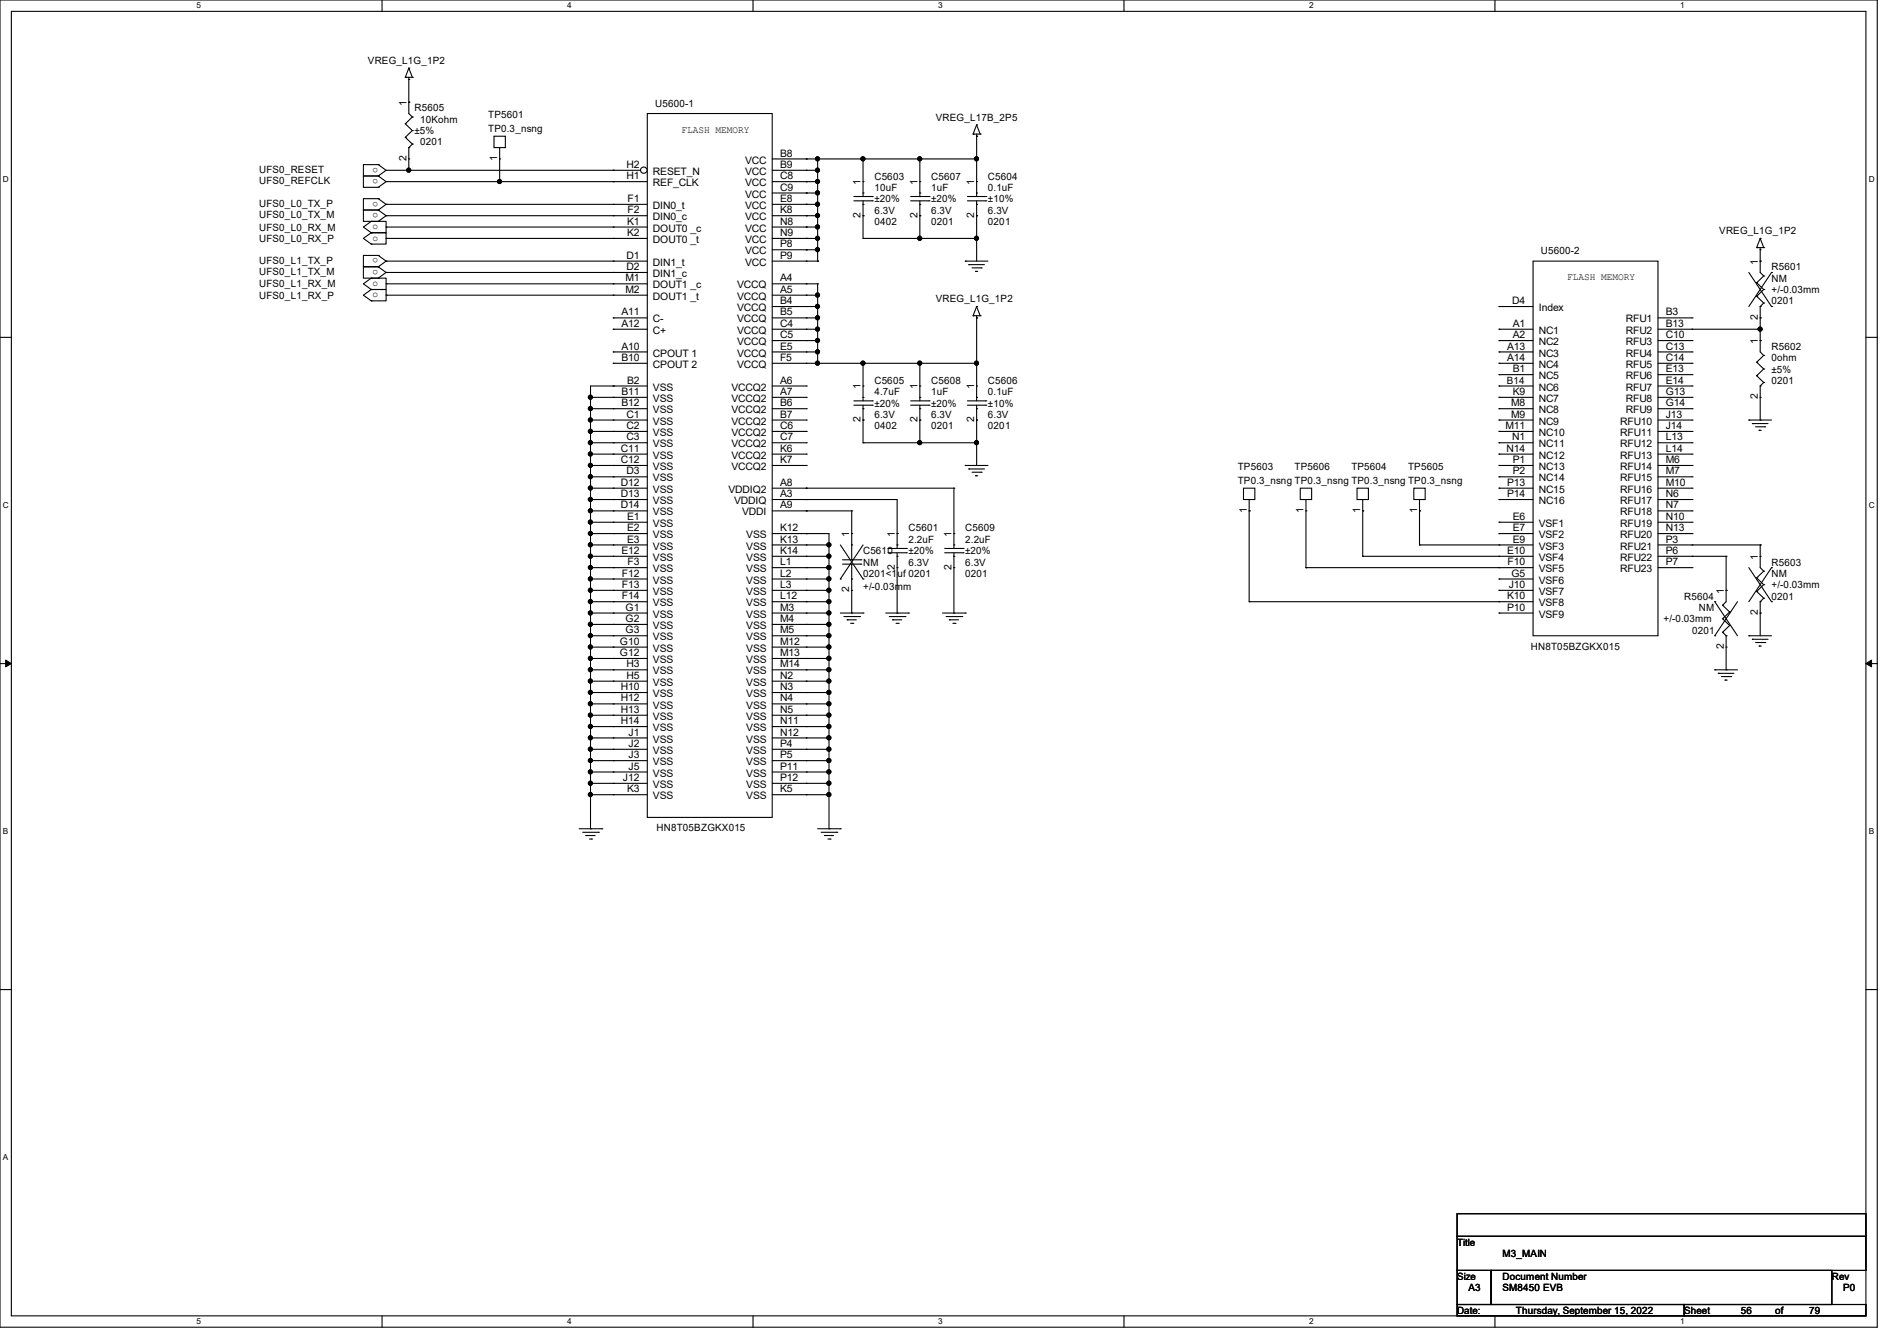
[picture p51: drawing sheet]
<svg xmlns="http://www.w3.org/2000/svg" width="297mm" height="210mm" viewBox="0 0 297 210" stroke-linecap="round" stroke-linejoin="round" font-family="sans-serif">
<defs><g id="words">
<g font-size="1.6">
<text x="57.6" y="10">VREG_L1G_1P2</text>
<text x="63.6" y="16.5" transform="rotate(-90 63.6 16.5)">1</text>
<text x="64.9" y="17.4">R5605</text>
<text x="102.6" y="16.7">U5600-1</text>
<text x="64.9" y="21">±5%</text>
<text x="65.8" y="19.2">10Kohm</text>
<text x="65.8" y="22.8">0201</text>
<text x="76.5" y="18.5">TP5601</text>
<text x="76.5" y="20.7">TP0.3_nsng</text>
<text x="106.7" y="20.8">FLASH MEMORY</text>
<text x="146.5" y="18.9">VREG_L17B_2P5</text>
<text x="40.6" y="27.1">UFS0_RESET</text>
<text x="40.6" y="28.8">UFS0_REFCLK</text>
<text x="59.2" y="26.3" transform="rotate(-180 59.2 26.3)">o</text>
<text x="59.2" y="28" transform="rotate(-180 59.2 28)">o</text>
<text x="63.6" y="25.2" transform="rotate(-90 63.6 25.2)">2</text>
<text x="77.9" y="25.2" transform="rotate(-90 77.9 25.2)">1</text>
<text x="98.1" y="26.3">H2</text>
<text x="98.1" y="28.1">H1</text>
<text x="102.2" y="27.4">RESET_N</text>
<text x="102.2" y="29.2">REF_CLK</text>
<text x="116.7" y="25.6">VCC</text>
<text x="116.7" y="27.4">VCC</text>
<text x="116.7" y="29.2">VCC</text>
<text x="122.1" y="24.5">B8</text>
<text x="122.1" y="26.3">B9</text>
<text x="122.1" y="28.1">C8</text>
<text x="122.1" y="29.8">C9</text>
<text x="134.7" y="29" transform="rotate(-90 134.7 29)">1</text>
<text x="136.9" y="28.1">C5603</text>
<text x="136.9" y="29.9">10uF</text>
<text x="143.6" y="29" transform="rotate(-90 143.6 29)">1</text>
<text x="145.8" y="28.1">C5607</text>
<text x="145.8" y="29.9">1uF</text>
<text x="152.5" y="29" transform="rotate(-90 152.5 29)">1</text>
<text x="154.7" y="28.1">C5604</text>
<text x="154.7" y="29.9">0.1uF</text>
<text x="40.6" y="34.2">UFS0_L0_TX_M</text>
<text x="40.6" y="32.4">UFS0_L0_TX_P</text>
<text x="58.3" y="35.9">o</text>
<text x="59.2" y="33.4" transform="rotate(-180 59.2 33.4)">o</text>
<text x="59.2" y="31.6" transform="rotate(-180 59.2 31.6)">o</text>
<text x="98.2" y="35.2">K1</text>
<text x="98.3" y="31.6">F1</text>
<text x="98.3" y="33.4">F2</text>
<text x="102.2" y="32.7">DIN0_t</text>
<text x="102.2" y="34.5">DIN0_c</text>
<text x="116.7" y="30.9">VCC</text>
<text x="116.7" y="32.7">VCC</text>
<text x="116.7" y="34.5">VCC</text>
<text x="122.1" y="31.6">E8</text>
<text x="122.1" y="33.4">K8</text>
<text x="122.1" y="35.2">N8</text>
<text x="134.7" y="34.1" transform="rotate(-90 134.7 34.1)">2</text>
<text x="136.9" y="35.2">0402</text>
<text x="136.9" y="33.4">6.3V</text>
<text x="136.9" y="31.7">±20%</text>
<text x="143.6" y="34.1" transform="rotate(-90 143.6 34.1)">2</text>
<text x="145.8" y="35.2">0201</text>
<text x="145.8" y="33.4">6.3V</text>
<text x="145.8" y="31.7">±20%</text>
<text x="152.5" y="34.1" transform="rotate(-90 152.5 34.1)">2</text>
<text x="154.7" y="35.2">0201</text>
<text x="154.7" y="33.4">6.3V</text>
<text x="154.7" y="31.7">±10%</text>
<text x="40.6" y="41.3">UFS0_L1_TX_P</text>
<text x="40.6" y="37.9">UFS0_L0_RX_P</text>
<text x="40.6" y="36.1">UFS0_L0_RX_M</text>
<text x="58.3" y="37.7">o</text>
<text x="59.2" y="40.5" transform="rotate(-180 59.2 40.5)">o</text>
<text x="98.1" y="40.5">D1</text>
<text x="98.2" y="37">K2</text>
<text x="102.2" y="36.3">DOUT0 _c</text>
<text x="102.2" y="38.1">DOUT0 _t</text>
<text x="102.2" y="41.6">DIN1_t</text>
<text x="116.7" y="36.3">VCC</text>
<text x="116.7" y="38.1">VCC</text>
<text x="116.7" y="39.8">VCC</text>
<text x="116.7" y="41.6">VCC</text>
<text x="122.1" y="37">N9</text>
<text x="122.1" y="38.7">P8</text>
<text x="122.1" y="40.5">P9</text>
<text x="241.3" y="39.8">U5600-2</text>
<text x="269.2" y="36.7">VREG_L1G_1P2</text>
<text x="275.2" y="41.4" transform="rotate(-90 275.2 41.4)">1</text>
<text x="40.6" y="43.1">UFS0_L1_TX_M</text>
<text x="40.6" y="46.8">UFS0_L1_RX_P</text>
<text x="40.6" y="45">UFS0_L1_RX_M</text>
<text x="58.3" y="46.6">o</text>
<text x="58.3" y="44.8">o</text>
<text x="59.2" y="42.3" transform="rotate(-180 59.2 42.3)">o</text>
<text x="97.9" y="44.1">M1</text>
<text x="97.9" y="45.9">M2</text>
<text x="98.1" y="42.3">D2</text>
<text x="102.2" y="43.4">DIN1_c</text>
<text x="102.2" y="45.2">DOUT1 _c</text>
<text x="102.2" y="47">DOUT1 _t</text>
<text x="115.4" y="45.2">VCCQ</text>
<text x="115.4" y="47">VCCQ</text>
<text x="122.1" y="44.1">A4</text>
<text x="122.1" y="45.9">A5</text>
<text x="122.1" y="47.6">B4</text>
<text x="146.5" y="47.3">VREG_L1G_1P2</text>
<text x="236.8" y="47.6">D4</text>
<text x="245.4" y="43.9">FLASH MEMORY</text>
<text x="277.4" y="42.3">R5601</text>
<text x="277.4" y="44.1">NM</text>
<text x="277.4" y="47.7">0201</text>
<text x="277.4" y="45.9">+/-0.03mm</text>
<text x="97.3" y="49.4">A11</text>
<text x="97.3" y="51.2">A12</text>
<text x="102.2" y="50.5">C-</text>
<text x="102.2" y="52.3">C+</text>
<text x="115.4" y="48.7">VCCQ</text>
<text x="115.4" y="50.5">VCCQ</text>
<text x="115.4" y="52.3">VCCQ</text>
<text x="122.1" y="49.4">B5</text>
<text x="122.1" y="51.2">C4</text>
<text x="122.1" y="53">C5</text>
<text x="236.9" y="51.2">A1</text>
<text x="236.9" y="53">A2</text>
<text x="240.9" y="52.3">NC1</text>
<text x="240.9" y="48.7">Index</text>
<text x="254.6" y="50.5">RFU1</text>
<text x="254.6" y="52.3">RFU2</text>
<text x="260.8" y="49.4">B3</text>
<text x="260.8" y="51.2">B13</text>
<text x="260.8" y="53">C10</text>
<text x="275.2" y="53.9" transform="rotate(-90 275.2 53.9)">1</text>
<text x="275.2" y="50.1" transform="rotate(-90 275.2 50.1)">2</text>
<text x="97.3" y="56.5">B10</text>
<text x="97.3" y="54.7">A10</text>
<text x="102.2" y="57.6">CPOUT 2</text>
<text x="102.2" y="55.8">CPOUT 1</text>
<text x="115.4" y="54.1">VCCQ</text>
<text x="115.4" y="55.8">VCCQ</text>
<text x="115.4" y="57.6">VCCQ</text>
<text x="122.1" y="54.7">E5</text>
<text x="122.1" y="56.5">F5</text>
<text x="236" y="54.7">A13</text>
<text x="236" y="56.5">A14</text>
<text x="236.9" y="58.3">B1</text>
<text x="240.9" y="54.1">NC2</text>
<text x="240.9" y="55.8">NC3</text>
<text x="240.9" y="57.6">NC4</text>
<text x="240.9" y="59.4">NC5</text>
<text x="254.6" y="54.1">RFU3</text>
<text x="254.6" y="55.8">RFU4</text>
<text x="254.6" y="57.6">RFU5</text>
<text x="254.6" y="59.4">RFU6</text>
<text x="260.8" y="54.7">C13</text>
<text x="260.8" y="56.5">C14</text>
<text x="260.8" y="58.3">E13</text>
<text x="277.4" y="54.8">R5602</text>
<text x="277.4" y="56.6">0ohm</text>
<text x="277.4" y="58.3">±5%</text>
<text x="97.3" y="61.9">B11</text>
<text x="97.3" y="63.6">B12</text>
<text x="98.1" y="65.4">C1</text>
<text x="98.2" y="60.1">B2</text>
<text x="102.2" y="61.2">VSS</text>
<text x="102.2" y="63">VSS</text>
<text x="102.2" y="64.7">VSS</text>
<text x="114.5" y="61.2">VCCQ2</text>
<text x="114.5" y="63">VCCQ2</text>
<text x="114.5" y="64.7">VCCQ2</text>
<text x="122.1" y="60.1">A6</text>
<text x="122.1" y="61.9">A7</text>
<text x="122.1" y="63.6">B6</text>
<text x="122.1" y="65.4">B7</text>
<text x="134.7" y="61" transform="rotate(-90 134.7 61)">1</text>
<text x="136.9" y="60.1">C5605</text>
<text x="136.9" y="61.9">4.7uF</text>
<text x="136.9" y="65.5">6.3V</text>
<text x="136.9" y="63.7">±20%</text>
<text x="143.6" y="61" transform="rotate(-90 143.6 61)">1</text>
<text x="145.8" y="60.1">C5608</text>
<text x="145.8" y="61.9">1uF</text>
<text x="145.8" y="65.5">6.3V</text>
<text x="145.8" y="63.7">±20%</text>
<text x="152.5" y="61" transform="rotate(-90 152.5 61)">1</text>
<text x="154.7" y="60.1">C5606</text>
<text x="154.7" y="61.9">0.1uF</text>
<text x="154.7" y="65.5">6.3V</text>
<text x="154.7" y="63.7">±10%</text>
<text x="235.9" y="60.1">B14</text>
<text x="236.6" y="63.6">M8</text>
<text x="236.6" y="65.4">M9</text>
<text x="236.9" y="61.9">K9</text>
<text x="240.9" y="61.2">NC6</text>
<text x="240.9" y="63">NC7</text>
<text x="240.9" y="64.7">NC8</text>
<text x="254.6" y="61.2">RFU7</text>
<text x="254.6" y="63">RFU8</text>
<text x="254.6" y="64.7">RFU9</text>
<text x="260.8" y="60.1">E14</text>
<text x="260.8" y="61.9">G13</text>
<text x="260.8" y="63.6">G14</text>
<text x="260.8" y="65.4">J13</text>
<text x="275.2" y="62.6" transform="rotate(-90 275.2 62.6)">2</text>
<text x="277.4" y="60.1">0201</text>
<text x="97.2" y="70.7">C11</text>
<text x="98.1" y="67.2">C2</text>
<text x="98.1" y="69">C3</text>
<text x="102.2" y="66.5">VSS</text>
<text x="102.2" y="68.3">VSS</text>
<text x="102.2" y="70.1">VSS</text>
<text x="102.2" y="71.8">VSS</text>
<text x="114.5" y="66.5">VCCQ2</text>
<text x="114.5" y="68.3">VCCQ2</text>
<text x="114.5" y="70.1">VCCQ2</text>
<text x="114.5" y="71.8">VCCQ2</text>
<text x="122.1" y="67.2">C6</text>
<text x="122.1" y="69">C7</text>
<text x="122.1" y="70.7">K6</text>
<text x="134.7" y="66.1" transform="rotate(-90 134.7 66.1)">2</text>
<text x="136.9" y="67.2">0402</text>
<text x="143.6" y="66.1" transform="rotate(-90 143.6 66.1)">2</text>
<text x="145.8" y="67.2">0201</text>
<text x="152.5" y="66.1" transform="rotate(-90 152.5 66.1)">2</text>
<text x="154.7" y="67.2">0201</text>
<text x="235.7" y="67.2">M11</text>
<text x="235.9" y="70.7">N14</text>
<text x="236.8" y="69">N1</text>
<text x="240.9" y="66.5">NC9</text>
<text x="240.9" y="68.3">NC10</text>
<text x="240.9" y="70.1">NC11</text>
<text x="240.9" y="71.8">NC12</text>
<text x="253.7" y="66.5">RFU10</text>
<text x="253.7" y="68.3">RFU11</text>
<text x="253.7" y="70.1">RFU12</text>
<text x="253.7" y="71.8">RFU13</text>
<text x="260.8" y="67.2">J14</text>
<text x="260.8" y="69">L13</text>
<text x="260.8" y="70.7">L14</text>
<text x="97.2" y="72.5">C12</text>
<text x="97.2" y="76.1">D12</text>
<text x="97.2" y="77.9">D13</text>
<text x="98.1" y="74.3">D3</text>
<text x="102.2" y="73.6">VSS</text>
<text x="102.2" y="75.4">VSS</text>
<text x="102.2" y="77.2">VSS</text>
<text x="114" y="77.2">VDDIQ2</text>
<text x="114.5" y="73.6">VCCQ2</text>
<text x="122.1" y="77.9">A3</text>
<text x="122.1" y="76.1">A8</text>
<text x="122.1" y="72.5">K7</text>
<text x="193.8" y="73.6">TP5603</text>
<text x="193.8" y="75.8">TP0.3_nsng TP0.3_nsng TP0.3_nsng TP0.3_nsng</text>
<text x="202.7" y="73.6">TP5606</text>
<text x="211.6" y="73.6">TP5604</text>
<text x="220.5" y="73.6">TP5605</text>
<text x="236" y="76.1">P13</text>
<text x="236" y="77.9">P14</text>
<text x="236.9" y="72.5">P1</text>
<text x="236.9" y="74.3">P2</text>
<text x="240.9" y="73.6">NC13</text>
<text x="240.9" y="75.4">NC14</text>
<text x="240.9" y="77.2">NC15</text>
<text x="253.7" y="73.6">RFU14</text>
<text x="253.7" y="75.4">RFU15</text>
<text x="253.7" y="77.2">RFU16</text>
<text x="260.8" y="72.5">M6</text>
<text x="260.8" y="74.3">M7</text>
<text x="260.8" y="76.1">M10</text>
<text x="260.8" y="77.9">N6</text>
<text x="97.2" y="79.6">D14</text>
<text x="98.2" y="81.4">E1</text>
<text x="98.2" y="83.2">E2</text>
<text x="102.2" y="79">VSS</text>
<text x="102.2" y="80.7">VSS</text>
<text x="102.2" y="82.5">VSS</text>
<text x="114.9" y="79">VDDIQ</text>
<text x="116.2" y="80.7">VDDI</text>
<text x="122.1" y="79.6">A9</text>
<text x="122.1" y="83.2">K12</text>
<text x="142.2" y="83.2">C5601</text>
<text x="151.1" y="83.2">C5609</text>
<text x="195.2" y="80.3" transform="rotate(-90 195.2 80.3)">1</text>
<text x="204.1" y="80.3" transform="rotate(-90 204.1 80.3)">1</text>
<text x="213" y="80.3" transform="rotate(-90 213 80.3)">1</text>
<text x="221.9" y="80.3" transform="rotate(-90 221.9 80.3)">1</text>
<text x="236.9" y="81.4">E6</text>
<text x="236.9" y="83.2">E7</text>
<text x="240.9" y="79">NC16</text>
<text x="240.9" y="82.5">VSF1</text>
<text x="253.7" y="79">RFU17</text>
<text x="253.7" y="80.7">RFU18</text>
<text x="253.7" y="82.5">RFU19</text>
<text x="260.8" y="79.6">N7</text>
<text x="260.8" y="81.4">N10</text>
<text x="260.8" y="83.2">N13</text>
<text x="97.3" y="86.7">E12</text>
<text x="98.2" y="85">E3</text>
<text x="98.3" y="88.5">F3</text>
<text x="102.2" y="84.3">VSS</text>
<text x="102.2" y="86.1">VSS</text>
<text x="102.2" y="87.8">VSS</text>
<text x="102.2" y="89.6">VSS</text>
<text x="116.8" y="84.3">VSS</text>
<text x="116.8" y="86.1">VSS</text>
<text x="116.8" y="87.8">VSS</text>
<text x="116.8" y="89.6">VSS</text>
<text x="122.1" y="85">K13</text>
<text x="122.1" y="86.7">K14</text>
<text x="122.1" y="88.5">L1</text>
<text x="133" y="84.1" transform="rotate(-90 133 84.1)">1</text>
<text x="135.1" y="86.8">C5610</text>
<text x="135.1" y="88.6">NM</text>
<text x="140.1" y="89.2" transform="rotate(-90 140.1 89.2)">2</text>
<text x="140.1" y="84.1" transform="rotate(-90 140.1 84.1)">1</text>
<text x="142.2" y="85">2.2uF</text>
<text x="142.2" y="88.6">6.3V</text>
<text x="142.2" y="86.8">±20%</text>
<text x="149" y="89.2" transform="rotate(-90 149 89.2)">2</text>
<text x="149" y="84.1" transform="rotate(-90 149 84.1)">1</text>
<text x="151.1" y="85">2.2uF</text>
<text x="151.1" y="88.6">6.3V</text>
<text x="151.1" y="86.8">±20%</text>
<text x="236" y="86.7">E10</text>
<text x="236.1" y="88.5">F10</text>
<text x="236.9" y="85">E9</text>
<text x="240.9" y="84.3">VSF2</text>
<text x="240.9" y="86.1">VSF3</text>
<text x="240.9" y="87.8">VSF4</text>
<text x="240.9" y="89.6">VSF5</text>
<text x="253.7" y="84.3">RFU20</text>
<text x="253.7" y="86.1">RFU21</text>
<text x="253.7" y="87.8">RFU22</text>
<text x="253.7" y="89.6">RFU23</text>
<text x="260.8" y="85">P3</text>
<text x="260.8" y="86.7">P6</text>
<text x="260.8" y="88.5">P7</text>
<text x="275.2" y="87.7" transform="rotate(-90 275.2 87.7)">1</text>
<text x="277.4" y="88.6">R5603</text>
<text x="97.4" y="90.3">F12</text>
<text x="97.4" y="92.1">F13</text>
<text x="97.4" y="93.9">F14</text>
<text x="98" y="95.6">G1</text>
<text x="102.2" y="91.4">VSS</text>
<text x="102.2" y="93.2">VSS</text>
<text x="102.2" y="95">VSS</text>
<text x="116.8" y="91.4">VSS</text>
<text x="116.8" y="93.2">VSS</text>
<text x="116.8" y="95">VSS</text>
<text x="122.1" y="90.3">L2</text>
<text x="122.1" y="92.1">L3</text>
<text x="122.1" y="93.9">L12</text>
<text x="122.1" y="95.6">M3</text>
<text x="133" y="92.8" transform="rotate(-90 133 92.8)">2</text>
<text x="135.1" y="90.3">0201&lt;1uf 0201</text>
<text x="135.1" y="92.5">+/-0.03mm</text>
<text x="151.1" y="90.3">0201</text>
<text x="236" y="93.9">K10</text>
<text x="236" y="95.6">P10</text>
<text x="236.2" y="92.1">J10</text>
<text x="236.6" y="90.3">G5</text>
<text x="240.9" y="91.4">VSF6</text>
<text x="240.9" y="93.2">VSF7</text>
<text x="240.9" y="95">VSF8</text>
<text x="263.7" y="93.9">R5604</text>
<text x="266" y="95.7">NM</text>
<text x="269.9" y="93" transform="rotate(-90 269.9 93)">1</text>
<text x="277.4" y="90.3">NM</text>
<text x="277.4" y="93.9">0201</text>
<text x="277.4" y="92.1">+/-0.03mm</text>
<text x="97.1" y="101">G10</text>
<text x="98" y="97.4">G2</text>
<text x="98" y="99.2">G3</text>
<text x="102.2" y="96.7">VSS</text>
<text x="102.2" y="98.5">VSS</text>
<text x="102.2" y="100.3">VSS</text>
<text x="116.8" y="96.7">VSS</text>
<text x="116.8" y="98.5">VSS</text>
<text x="116.8" y="100.3">VSS</text>
<text x="122.1" y="97.4">M4</text>
<text x="122.1" y="99.2">M5</text>
<text x="122.1" y="101">M12</text>
<text x="239.7" y="101.7">HN8T05BZGKX015</text>
<text x="240.9" y="96.7">VSF9</text>
<text x="260.5" y="97.5">+/-0.03mm</text>
<text x="264.9" y="99.2">0201</text>
<text x="269.9" y="101.7" transform="rotate(-90 269.9 101.7)">2</text>
<text x="275.2" y="96.3" transform="rotate(-90 275.2 96.3)">2</text>
<text x="97.1" y="102.7">G12</text>
<text x="98.1" y="104.5">H3</text>
<text x="98.1" y="106.3">H5</text>
<text x="102.2" y="102.1">VSS</text>
<text x="102.2" y="103.8">VSS</text>
<text x="102.2" y="105.6">VSS</text>
<text x="102.2" y="107.4">VSS</text>
<text x="116.8" y="102.1">VSS</text>
<text x="116.8" y="103.8">VSS</text>
<text x="116.8" y="105.6">VSS</text>
<text x="116.8" y="107.4">VSS</text>
<text x="122.1" y="102.7">M13</text>
<text x="122.1" y="104.5">M14</text>
<text x="122.1" y="106.3">N2</text>
<text x="97.2" y="108.1">H10</text>
<text x="97.2" y="109.9">H12</text>
<text x="97.2" y="111.6">H13</text>
<text x="97.2" y="113.4">H14</text>
<text x="102.2" y="109.2">VSS</text>
<text x="102.2" y="111">VSS</text>
<text x="102.2" y="112.7">VSS</text>
<text x="116.8" y="109.2">VSS</text>
<text x="116.8" y="111">VSS</text>
<text x="116.8" y="112.7">VSS</text>
<text x="122.1" y="108.1">N3</text>
<text x="122.1" y="109.9">N4</text>
<text x="122.1" y="111.6">N5</text>
<text x="122.1" y="113.4">N11</text>
<text x="98.4" y="115.2">J1</text>
<text x="98.4" y="117">J2</text>
<text x="98.4" y="118.7">J3</text>
<text x="102.2" y="114.5">VSS</text>
<text x="102.2" y="116.3">VSS</text>
<text x="102.2" y="118.1">VSS</text>
<text x="102.2" y="119.8">VSS</text>
<text x="116.8" y="114.5">VSS</text>
<text x="116.8" y="116.3">VSS</text>
<text x="116.8" y="118.1">VSS</text>
<text x="116.8" y="119.8">VSS</text>
<text x="122.1" y="115.2">N12</text>
<text x="122.1" y="117">P4</text>
<text x="122.1" y="118.7">P5</text>
<text x="97.5" y="122.3">J12</text>
<text x="98.2" y="124.1">K3</text>
<text x="98.4" y="120.5">J5</text>
<text x="102.2" y="125.2">VSS</text>
<text x="102.2" y="121.6">VSS</text>
<text x="102.2" y="123.4">VSS</text>
<text x="116.8" y="125.2">VSS</text>
<text x="116.8" y="121.6">VSS</text>
<text x="116.8" y="123.4">VSS</text>
<text x="122.1" y="124.1">K5</text>
<text x="122.1" y="120.5">P11</text>
<text x="122.1" y="122.3">P12</text>
<text x="102.8" y="130.2">HN8T05BZGKX015</text>
<text x="228.1" y="195.1">Title</text>
<text x="235.2" y="196.8">M3_MAIN</text>
<text x="228.1" y="200.4">Size</text>
<text x="229.9" y="202.2">A3</text>
<text x="235.2" y="200.4">Document Number</text>
<text x="235.2" y="202.2">SM8450 EVB</text>
<text x="286.8" y="200.4">Rev</text>
<text x="288.6" y="202.2">P0</text>
<text x="228.1" y="205.7">Date:</text>
<text x="237.4" y="205.7">Thursday, September 15, 2022</text>
<text x="263.7" y="205.7">Sheet</text>
<text x="272.6" y="205.7">56</text>
<text x="277.9" y="205.7">of</text>
<text x="283.2" y="205.7">79</text>
</g>
<g font-size="1.3">
<text x="30.8" y="1.3">5</text>
<text x="88.8" y="1.3">4</text>
<text x="146.9" y="1.3">3</text>
<text x="205" y="1.3">2</text>
<text x="263.1" y="1.3">1</text>
<text x=".5" y="28.4">D</text>
<text x="292.6" y="28.4">D</text>
<text x=".5" y="79.5">C</text>
<text x="292.6" y="79.5">C</text>
<text x=".5" y="130.6">B</text>
<text x="292.6" y="130.6">B</text>
<text x=".5" y="181.7">A</text>
<text x="30.8" y="207.4">5</text>
<text x="88.8" y="207.4">4</text>
<text x="146.9" y="207.4">3</text>
<text x="205" y="207.4">2</text>
<text x="263.1" y="207.4">1</text>
</g>
</g></defs>
<path d="M0 0h293.9v207.9h-293.9zM1.8 1.8h290.3v204.3h-290.3z" fill="none" stroke="#000" stroke-width=".17"/>
<g fill="#fff">
<path d="M30.8 .2h.7v1.4h-.7z"/>
<path d="M30.8 206.2h.7v1.4h-.7z"/>
</g>
<path d="M59.8 0v1.8M59.8 206.1v1.8" fill="none" stroke="#000" stroke-width=".17"/>
<g fill="#fff">
<path d="M88.8 .2h.7v1.4h-.7z"/>
<path d="M88.8 206.2h.7v1.4h-.7z"/>
</g>
<path d="M117.9 0v1.8M117.9 206.1v1.8" fill="none" stroke="#000" stroke-width=".17"/>
<g fill="#fff">
<path d="M146.9 .2h.7v1.4h-.7z"/>
<path d="M146.9 206.2h.7v1.4h-.7z"/>
</g>
<path d="M176 0v1.8M176 206.1v1.8" fill="none" stroke="#000" stroke-width=".17"/>
<g fill="#fff">
<path d="M205 .2h.7v1.4h-.7z"/>
<path d="M205 206.2h.7v1.4h-.7z"/>
</g>
<path d="M234.1 0v1.8M234.1 206.1v1.8" fill="none" stroke="#000" stroke-width=".17"/>
<g fill="#fff">
<path d="M263.1 .2h.6v1.4h-.6z"/>
<path d="M263.1 206.2h.6v1.4h-.6z"/>
<path d="M.5 27.3h.9v1.4h-.9z"/>
<path d="M292.6 27.3h.9v1.4h-.9z"/>
<path d="M.5 78.4h.9v1.4h-.9z"/>
<path d="M292.6 78.4h.9v1.4h-.9z"/>
</g>
<path d="M0 52.8h1.8M292.1 52.8h1.8" fill="none" stroke="#000" stroke-width=".17"/>
<g fill="#fff">
<path d="M.5 129.5h.8v1.4h-.8z"/>
<path d="M292.6 129.5h.8v1.4h-.8z"/>
</g>
<path d="M0 103.9h1.8M292.1 103.9h1.8" fill="none" stroke="#000" stroke-width=".17"/>
<path d="M.9 103.4l.9 .5-.9 .5zM292.1 103.9l.9-.5v1z" fill="#000" stroke="#000" stroke-width=".16"/>
<path d="M.5 180.5h.8v1.4h-.8z" fill="#fff"/>
<g fill="none" stroke="#000" stroke-width=".17">
<path d="M63.5 12.1h.1M63.5 12.1h1.1M64 12.4h.1M64 10.7h.1M64 12.1v.3M64 10.7l-.5 1.4M64 10.7l.6 1.4M64.6 12.1h.1M101.3 17.8h19.6v110.2h-19.6zM152.9 19.6h.1M152.9 19.6l-.5 1.4M152.9 19.6l.6 1.4"/>
<path d="M58.1 36.4h.1M58.1 38.2h.1M58.1 36.4h2.4v1.8h-2.4M58.1 34.7h.1M58.1 34.7h2.4v1.7h-2.4M58.1 36.4l-1.2 .9 1.2 .9M58.1 34.7l-1.2 .9 1.2 .8M59.2 27.6h.1M59.2 25.8h.1M59.2 25.8h-2.3v1.8h2.3M59.2 29.3h.1M59.2 27.6h-2.3v1.7h2.3"/>
<path d="M59.2 34.7h.1M59.2 32.9h.1M59.2 32.9h-2.3v1.8h2.3M59.2 31.1h.1M59.2 31.1h-2.3v1.8h2.3M59.2 25.8l1.3 .9-1.3 .9M59.2 27.6l1.3 .8-1.3 .9M59.2 32.9l1.3 .9-1.3 .9M59.2 31.1l1.3 .9-1.3 .9M152.4 21h.1M152.4 21h1.1M152.9 21.3h.1"/>
<path d="M152.9 21v.3M153.5 21h.1M275 38.8h.1M275 38.8h1.1M275.6 39.1h.1M275.6 37.3h.1M275.6 38.8v.3M275.6 37.3l-.6 1.5M275.6 37.3l.5 1.5M276.1 38.8h.1M58.1 45.3h.1M58.1 47.1h.1"/>
<path d="M58.1 45.3h2.4v1.8h-2.4M58.1 43.6h.1M58.1 43.6h2.4v1.7h-2.4M58.1 45.3l-1.2 .9 1.2 .9M58.1 43.6l-1.2 .8 1.2 .9M59.2 43.6h.1M59.2 41.8h.1M59.2 41.8h-2.3v1.8h2.3M59.2 40h.1M59.2 40h-2.3v1.8h2.3M59.2 41.8l1.3 .9-1.3 .9M59.2 40l1.3 .9-1.3 .9"/>
<path d="M151.1 40.9h.1M151.1 40.9h3.6M151.7 41.4h.1M151.7 41.4h2.4M152.2 42h1.4M152.4 49.4h.1M152.4 49.4h1.1M152.7 42.5h.1M152.7 42.5h.4M152.9 49.8h.1M152.9 48h.1M152.9 49.4v.4"/>
<path d="M152.9 48l-.5 1.4M152.9 48l.6 1.4M153.5 49.4h.1M153.6 42h.1M151.1 72.9h.1M151.1 72.9h3.6M151.7 73.4h.1M151.7 73.4h2.4M152.2 74h1.4M152.7 74.5h.1M152.7 74.5h.4M153.6 74h.1"/>
<path d="M221.4 76.5h1.7v1.7h-1.7zM222.2 78.2v1.8M273.8 65.8h.1M273.8 65.8h3.6M274.4 66.3h.1M274.4 66.3h2.4M274.9 66.8h1.4M275.4 67.4h.1M275.4 67.4h.4M276.3 66.8h.1M131.6 90.7h.1M131.6 96h3.5"/>
<path d="M131.6 85.3l3.5 5.4M131.9 87.7h2.9M131.9 88.3h2.9M132.1 96.6h2.5M132.6 97.1h.1M132.6 97.1h1.5M133.2 97.6h.3M133.3 85.3h.1M133.3 90.7h.1M133.3 83.6h.1M133.3 92.5h.1M133.3 83.6v4.1"/>
<path d="M133.3 88.3v4.2M133.5 97.6h.1M134.6 96.6h.1M134.8 87.7h.1M134.8 88.3h.1M135.1 96h.1M135.1 90.7h.1M135.1 85.3l-3.5 5.4M138.7 96h3.5M139.2 96.6h2.5M139.7 97.1h.1M139.7 97.1h1.5"/>
<path d="M140.3 97.6h.3M140.6 97.6h.1M141.7 96.6h.1M142.2 96h.1M147.6 96h3.5M148.1 96.6h2.5M148.6 97.1h.1M148.6 97.1h1.5M149.2 97.6h.3M149.5 97.6h.1M150.6 96.6h.1M151.1 96h.1"/>
<path d="M222.2 80h.1M273.8 99.6h.1M273.8 99.6h3.6M273.8 88.9l3.6 5.3M275 90.5h.1M275 92.6h.1M275 90.5l1.1 1.1M275 92.6l1.1 1.1M275.6 94.2h.1M275.6 87.1h.1M275.6 96h.1M275.6 87.1v1.8l.5 .6"/>
<path d="M275.6 94.2v1.8M276.1 89.5h.1M276.1 91.6h.1M276.1 93.7h.1M276.1 89.5l-1.1 1M276.1 91.6l-1.1 1M276.1 93.7l-.5 .5M277.4 88.9h.1M277.4 94.2h.1M277.4 88.9l-3.6 5.3M268.5 104.9h.1M268.5 104.9h3.5"/>
<path d="M269 105.5h.1M269 105.5h2.5M269.5 106h1.5M270.1 106.5h.1M270.1 106.5h.3M271 106h.1M274.4 100.1h.1M274.4 100.1h2.4M274.9 100.6h1.4M275.4 101.2h.1M275.4 101.2h.4M276.3 100.6h.1"/>
<path d="M90.7 129.8h3.5M91.2 130.3h2.5M91.7 130.9h.1M91.7 130.9h1.5M92.3 131.4h.3M92.6 131.4h.1M93.7 130.3h.1M94.2 129.8h.1M128 129.8h3.6M128.6 130.3h2.4M129.1 130.9h.1M129.1 130.9h1.4"/>
<path d="M129.6 131.4h.4M130 131.4h.1M131 130.3h.1M131.6 129.8h.1M0 155h1.8M292.1 155h1.8M228.1 190.1h64v3.5h-64zM228.1 193.6h64v5.4h-64zM228.1 199h5.4v5.3h-5.4zM233.5 199h53.3v5.3h-53.3zM228.1 204.3h35.6v1.8h-35.6zM263.7 204.3h28.4v1.8h-28.4z"/>
</g>
<circle cx="100.8" cy="26.6" r=".5" fill="#fff" stroke="#000" stroke-width=".17"/>
<g fill="none" stroke="#000" stroke-width=".17">
<path d="M63.5 19.4h.1M63.5 19.4l1.1 1M64 16h.1M64 12.4v5.4l.6 .5M64.6 18.3h.1M64.6 18.3l-1.1 1.1M60.5 37.3h.1M60.5 35.6h.1M60.5 32h.1M60.5 33.8h.1M60.5 26.7h39.8M60.5 28.4h40.8"/>
<path d="M60.5 32h40.8M60.5 33.8h40.8M60.5 35.6h40.8M60.5 37.3h40.8M63.5 21.5h.1M63.5 21.5l1.1 1.1M64 23.1h.1M64 24.9h.1M64 26.7h.1M64 23.1v3.6M64.6 20.4h.1M64.6 22.6h.1"/>
<path d="M64.6 20.4l-1.1 1.1M64.6 22.6l-.6 .5M77.3 21.3h1.8v1.8h-1.8zM78.2 24.9h.1M78.2 28.4h.1M78.2 23.1v5.3M96 26.7h.1M96 28.4h.1M96 32h.1M96 33.8h.1M96 35.6h.1M96 37.3h.1"/>
<path d="M120.9 26.7h7.1M120.9 28.4h7.1M120.9 32h7.1M120.9 33.8h7.1M120.9 35.6h7.1M120.9 37.3h7.1M120.9 24.9h32M120.9 30.2h7.1M120.9 39.1h7.1M126.2 24.9h.1M126.2 26.7h.1M126.2 28.4h.1"/>
<path d="M126.2 30.2h.1M126.2 32h.1M126.2 33.8h.1M126.2 35.6h.1M126.2 37.3h.1M126.2 39.1h.1M128 26.7h.1M128 28.4h.1M128 30.2h.1M128 32h.1M128 33.8h.1M128 35.6h.1"/>
<path d="M128 37.3h.1M128 39.1h.1M128 24.9v16M133.7 30.8h2.9M133.7 31.5h2.9M135.1 30.2h.1M135.1 32h.1M135.1 28.4h.1M135.1 33.8h.1M135.1 24.9h.1M135.1 37.3h.1M135.1 37.3h17.8"/>
<path d="M135.1 24.9v5.9M135.1 31.5v5.8M136.6 30.8h.1M136.6 31.5h.1M142.6 30.8h2.9M142.6 31.5h2.9M144 30.2h.1M144 32h.1M144 28.4h.1M144 33.8h.1M144 24.9h.1M144 37.3h.1"/>
<path d="M144 24.9v5.9M144 31.5v5.8M145.5 30.8h.1M145.5 31.5h.1M151.5 30.8h2.8M151.5 31.5h2.8M152.9 30.2h.1M152.9 32h.1M152.9 28.4h.1M152.9 33.8h.1M152.9 21.3h.1M152.9 24.9h.1"/>
<path d="M152.9 37.3h.1M152.9 21.3v9.5M152.9 31.5v9.4M154.3 30.8h.1M154.3 31.5h.1M275.6 39.1v3.6l.5 .5M60.5 46.2h.1M60.5 44.4h.1M60.5 40.9h.1M60.5 42.7h.1M60.5 40.9h40.8M60.5 42.7h40.8"/>
<path d="M60.5 44.4h40.8M60.5 46.2h40.8M96 40.9h.1M96 42.7h.1M96 44.4h.1M96 46.2h.1M96 56.9h.1M96 49.8h.1M96 55.1h.1M96 51.6h.1M96 49.8h5.3M96 51.6h5.3"/>
<path d="M96 55.1h5.3M96 56.9h5.3M120.9 40.9h7.1M120.9 44.4h7.1M120.9 46.2h7.1M120.9 48h7.1M120.9 49.8h7.1M120.9 51.6h7.1M120.9 53.3h7.1M120.9 55.1h7.1M120.9 56.9h32M126.2 40.9h.1"/>
<path d="M126.2 44.4h.1M126.2 46.2h.1M126.2 48h.1M126.2 49.8h.1M126.2 51.6h.1M126.2 53.3h.1M126.2 55.1h.1M126.2 56.9h.1M128 40.9h.1M128 44.4h.1M128 46.2h.1M128 56.9h.1"/>
<path d="M128 48h.1M128 49.8h.1M128 51.6h.1M128 53.3h.1M128 55.1h.1M128 44.4v12.5M135.1 56.9h.1M135.1 56.9v5.9M144 56.9h.1M144 56.9v5.9M152.9 49.8h.1M152.9 56.9h.1"/>
<path d="M152.9 49.8v13M234.7 51.6h.1M234.7 53.3h.1M234.7 55.1h.1M234.7 56.9h.1M234.7 58.7h.1M234.7 48h.1M234.7 48h5.3M234.7 51.6h5.3M234.7 53.3h5.3M234.7 55.1h5.3M234.7 56.9h5.3"/>
<path d="M234.7 58.7h5.3M240 40.9h19.6v58.7h-19.6zM259.6 49.8h5.3M259.6 51.6h16M259.6 53.3h5.3M259.6 55.1h5.3M259.6 56.9h5.3M259.6 58.7h5.3M264.9 49.8h.1M264.9 51.6h.1M264.9 53.3h.1M264.9 55.1h.1"/>
<path d="M264.9 56.9h.1M264.9 58.7h.1M273.8 42.7l3.6 5.3M275 56.7h.1M275 58.8h.1M275 44.3h.1M275 46.4h.1M275 56.7l1.1 1.1M275 58.8l1.1 1.1M275 44.3l1.1 1M275 46.4l1.1 1.1M275.6 53.3h.1"/>
<path d="M275.6 48h.1M275.6 40.9h.1M275.6 49.8h.1M275.6 51.6h.1M275.6 48v7.1l.5 .6M276.1 55.7h.1M276.1 57.8h.1M276.1 59.9h.1M276.1 43.2h.1M276.1 45.3h.1M276.1 47.5h.1M276.1 55.7l-1.1 1"/>
<path d="M276.1 57.8l-1.1 1M276.1 59.9l-.5 .6M276.1 43.2l-1.1 1.1M276.1 45.3l-1.1 1.1M276.1 47.5l-.5 .5M277.4 42.7h.1M277.4 48h.1M277.4 42.7l-3.6 5.3M92.5 62.2h.1M92.5 64h.1M92.5 65.8h.1M92.5 67.6h.1"/>
<path d="M92.5 69.3h.1M92.5 71.1h.1M92.5 72.9h.1M92.5 74.7h.1M92.5 76.5h.1M92.5 78.2h.1M92.5 78.2h8.8M92.5 76.5h8.8M92.5 62.2h8.8M92.5 64h8.8M92.5 65.8h8.8M92.5 67.6h8.8"/>
<path d="M92.5 69.3h8.8M92.5 71.1h8.8M92.5 72.9h8.8M92.5 74.7h8.8M96 60.5h.1M96 62.2h.1M96 64h.1M96 65.8h.1M96 67.6h.1M96 69.3h.1M96 71.1h.1M96 72.9h.1"/>
<path d="M96 74.7h.1M96 76.5h.1M96 78.2h.1M101.3 60.5h-8.8v69.3M120.9 78.2h19.6v7.7M120.9 76.5h28.5M120.9 60.5h5.3M120.9 62.2h5.3M120.9 64h5.3M120.9 65.8h5.3M120.9 67.6h5.3M120.9 69.3h5.3"/>
<path d="M120.9 71.1h5.3M120.9 72.9h5.3M126.2 78.2h.1M126.2 76.5h.1M126.2 60.5h.1M126.2 62.2h.1M126.2 64h.1M126.2 65.8h.1M126.2 67.6h.1M126.2 69.3h.1M126.2 71.1h.1M126.2 72.9h.1"/>
<path d="M133.7 62.8h2.9M133.7 63.5h2.9M135.1 62.2h.1M135.1 64h.1M135.1 60.5h.1M135.1 65.8h.1M135.1 69.3h.1M135.1 69.3h17.8M135.1 63.5v5.8M136.6 62.8h.1M136.6 63.5h.1M142.6 62.8h2.9"/>
<path d="M142.6 63.5h2.9M144 62.2h.1M144 64h.1M144 60.5h.1M144 65.8h.1M144 69.3h.1M144 63.5v5.8M145.5 62.8h.1M145.5 63.5h.1M149.4 76.5h.1M149.4 76.5v9.4M151.5 62.8h2.8"/>
<path d="M151.5 63.5h2.8M152.9 62.2h.1M152.9 64h.1M152.9 60.5h.1M152.9 65.8h.1M152.9 69.3h.1M152.9 63.5v9.4M154.3 62.8h.1M154.3 63.5h.1M194.7 76.5h1.8v1.7h-1.8zM195.6 78.2v16M203.6 76.5h1.8v1.7h-1.8z"/>
<path d="M204.5 78.2v10.7M212.5 76.5h1.7v1.7h-1.7zM213.4 78.2v8.9M234.7 60.5h.1M234.7 62.2h.1M234.7 64h.1M234.7 65.8h.1M234.7 67.6h.1M234.7 69.3h.1M234.7 71.1h.1M234.7 72.9h.1M234.7 74.7h.1"/>
<path d="M234.7 76.5h.1M234.7 78.2h.1M234.7 78.2h5.3M234.7 76.5h5.3M234.7 60.5h5.3M234.7 62.2h5.3M234.7 64h5.3M234.7 65.8h5.3M234.7 67.6h5.3M234.7 69.3h5.3M234.7 71.1h5.3M234.7 72.9h5.3"/>
<path d="M234.7 74.7h5.3M259.6 78.2h5.3M259.6 76.5h5.3M259.6 60.5h5.3M259.6 62.2h5.3M259.6 64h5.3M259.6 65.8h5.3M259.6 67.6h5.3M259.6 69.3h5.3M259.6 71.1h5.3M259.6 72.9h5.3M259.6 74.7h5.3"/>
<path d="M264.9 60.5h.1M264.9 62.2h.1M264.9 64h.1M264.9 65.8h.1M264.9 67.6h.1M264.9 69.3h.1M264.9 71.1h.1M264.9 72.9h.1M264.9 74.7h.1M264.9 76.5h.1M264.9 78.2h.1M275.6 60.5h.1"/>
<path d="M275.6 62.2h.1M275.6 65.8h.1M275.6 60.5v5.3M92.5 80h.1M92.5 81.8h.1M92.5 83.6h.1M92.5 85.3h.1M92.5 87.1h.1M92.5 88.9h.1M92.5 90.7h.1M92.5 92.5h.1M92.5 94.2h.1"/>
<path d="M92.5 96h.1M92.5 97.8h.1M92.5 99.6h.1M92.5 80h8.8M92.5 81.8h8.8M92.5 83.6h8.8M92.5 85.3h8.8M92.5 87.1h8.8M92.5 88.9h8.8M92.5 90.7h8.8M92.5 92.5h8.8M92.5 94.2h8.8"/>
<path d="M92.5 96h8.8M92.5 97.8h8.8M92.5 99.6h8.8M96 80h.1M96 81.8h.1M96 83.6h.1M96 85.3h.1M96 87.1h.1M96 88.9h.1M96 90.7h.1M96 92.5h.1M96 94.2h.1"/>
<path d="M96 96h.1M96 97.8h.1M96 99.6h.1M120.9 80h12.4M120.9 83.6h8.9v46.2M120.9 85.3h8.9M120.9 87.1h8.9M120.9 88.9h8.9M120.9 90.7h8.9M120.9 92.5h8.9M120.9 94.2h8.9M120.9 96h8.9"/>
<path d="M120.9 97.8h8.9M120.9 99.6h8.9M126.2 80h.1M126.2 83.6h.1M126.2 85.3h.1M126.2 87.1h.1M126.2 88.9h.1M126.2 90.7h.1M126.2 92.5h.1M126.2 94.2h.1M126.2 96h.1M126.2 97.8h.1"/>
<path d="M126.2 99.6h.1M129.8 85.3h.1M129.8 87.1h.1M129.8 88.9h.1M129.8 90.7h.1M129.8 92.5h.1M129.8 94.2h.1M129.8 96h.1M129.8 97.8h.1M129.8 99.6h.1M133.3 80h.1M133.3 96h.1"/>
<path d="M133.3 80v3.6M133.3 92.5v3.5M139 85.9h2.9M139 86.6h2.9M140.5 85.3h.1M140.5 87.1h.1M140.5 83.6h.1M140.5 88.9h.1M140.5 96h.1M140.5 86.6v9.4M141.9 85.9h.1M141.9 86.6h.1"/>
<path d="M147.9 85.9h2.9M147.9 86.6h2.9M149.4 85.3h.1M149.4 87.1h.1M149.4 83.6h.1M149.4 88.9h.1M149.4 96h.1M149.4 86.6v9.4M150.8 85.9h.1M150.8 86.6h.1M195.6 80h.1M195.6 94.2h.1"/>
<path d="M195.6 94.2h44.4M204.5 80h.1M204.5 88.9h.1M204.5 88.9h35.5M213.4 80h.1M213.4 87.1h.1M213.4 87.1h26.6M222.2 80h.1M222.2 85.3h.1M222.2 85.3h17.8M222.2 80v5.3M234.7 81.8h.1"/>
<path d="M234.7 83.6h.1M234.7 85.3h.1M234.7 87.1h.1M234.7 88.9h.1M234.7 90.7h.1M234.7 92.5h.1M234.7 94.2h.1M234.7 96h.1M234.7 81.8h5.3M234.7 83.6h5.3M234.7 90.7h5.3M234.7 92.5h5.3"/>
<path d="M234.7 96h5.3M259.6 80h5.3M259.6 81.8h5.3M259.6 83.6h5.3M259.6 85.3h16M259.6 87.1h10.7M259.6 88.9h5.3M264.9 80h.1M264.9 81.8h.1M264.9 83.6h.1M264.9 85.3h.1M264.9 87.1h.1"/>
<path d="M264.9 88.9h.1M268.5 94.2h.1M268.5 99.6h.1M268.5 94.2l3.5 5.4M269.7 94.8h.1M269.7 96.9h.1M269.7 99h.1M269.7 94.8l1.1 1M269.7 96.9l1.1 1.1M269.7 99l.6 .6M270.3 99.6h.1M270.3 92.5h.1"/>
<path d="M270.3 87.1h.1M270.3 87.1v7.1l-.6 .6M270.3 99.6v5.3M270.8 95.8h.1M270.8 98h.1M270.8 95.8l-1.1 1.1M270.8 98l-1.1 1M272 94.2l-3.5 5.4M275.6 85.3h.1M275.6 96h.1M275.6 85.3v1.8M275.6 96v3.6"/>
<path d="M92.5 101.3h.1M92.5 103.1h.1M92.5 104.9h.1M92.5 106.7h.1M92.5 108.5h.1M92.5 110.2h.1M92.5 112h.1M92.5 113.8h.1M92.5 115.6h.1M92.5 117.3h.1M92.5 119.1h.1M92.5 101.3h8.8"/>
<path d="M92.5 103.1h8.8M92.5 104.9h8.8M92.5 106.7h8.8M92.5 108.5h8.8M92.5 110.2h8.8M92.5 112h8.8M92.5 113.8h8.8M92.5 115.6h8.8M92.5 117.3h8.8M92.5 119.1h8.8M96 101.3h.1M96 103.1h.1"/>
<path d="M96 104.9h.1M96 106.7h.1M96 108.5h.1M96 110.2h.1M96 112h.1M96 113.8h.1M96 115.6h.1M96 117.3h.1M96 119.1h.1M120.9 101.3h8.9M120.9 103.1h8.9M120.9 104.9h8.9"/>
<path d="M120.9 106.7h8.9M120.9 108.5h8.9M120.9 110.2h8.9M120.9 112h8.9M120.9 113.8h8.9M120.9 115.6h8.9M120.9 117.3h8.9M120.9 119.1h8.9M126.2 101.3h.1M126.2 103.1h.1M126.2 104.9h.1M126.2 106.7h.1"/>
<path d="M126.2 108.5h.1M126.2 110.2h.1M126.2 112h.1M126.2 113.8h.1M126.2 115.6h.1M126.2 117.3h.1M126.2 119.1h.1M129.8 101.3h.1M129.8 103.1h.1M129.8 104.9h.1M129.8 106.7h.1M129.8 108.5h.1"/>
<path d="M129.8 110.2h.1M129.8 112h.1M129.8 113.8h.1M129.8 115.6h.1M129.8 117.3h.1M129.8 119.1h.1M270.3 101.3h.1M270.3 104.9h.1M92.5 120.9h.1M92.5 122.7h.1M92.5 124.5h.1M92.5 129.8h.1"/>
<path d="M92.5 124.5h8.8M92.5 120.9h8.8M92.5 122.7h8.8M96 124.5h.1M96 120.9h.1M96 122.7h.1M120.9 124.5h8.9M120.9 120.9h8.9M120.9 122.7h8.9M126.2 124.5h.1M126.2 120.9h.1M126.2 122.7h.1"/>
<path d="M129.8 120.9h.1M129.8 122.7h.1M129.8 124.5h.1M129.8 129.8h.1"/>
</g>
<g fill="#000" stroke="#000" stroke-width=".17">
<circle cx="64" cy="26.6" r=".32"/>
<circle cx="78.2" cy="28.4" r=".32"/>
<circle cx="128" cy="26.6" r=".32"/>
<circle cx="128" cy="30.2" r=".32"/>
<circle cx="128" cy="33.8" r=".32"/>
<circle cx="128" cy="28.4" r=".32"/>
<circle cx="128" cy="32" r=".32"/>
<circle cx="128" cy="39.1" r=".32"/>
<circle cx="128" cy="35.5" r=".32"/>
<circle cx="128" cy="37.3" r=".32"/>
<circle cx="128" cy="24.9" r=".32"/>
<circle cx="135.1" cy="24.9" r=".32"/>
<circle cx="144" cy="37.3" r=".32"/>
<circle cx="144" cy="24.9" r=".32"/>
<circle cx="152.9" cy="37.3" r=".32"/>
<circle cx="152.9" cy="24.9" r=".32"/>
<circle cx="128" cy="55.1" r=".32"/>
<circle cx="128" cy="56.9" r=".32"/>
<circle cx="128" cy="51.5" r=".32"/>
<circle cx="128" cy="48" r=".32"/>
<circle cx="128" cy="49.8" r=".32"/>
<circle cx="128" cy="53.3" r=".32"/>
<circle cx="128" cy="46.2" r=".32"/>
<circle cx="135.1" cy="56.9" r=".32"/>
<circle cx="144" cy="56.9" r=".32"/>
<circle cx="152.9" cy="56.9" r=".32"/>
<circle cx="275.6" cy="51.5" r=".32"/>
<circle cx="92.4" cy="80" r=".32"/>
<circle cx="92.4" cy="64" r=".32"/>
<circle cx="92.4" cy="71.1" r=".32"/>
<circle cx="92.4" cy="67.5" r=".32"/>
<circle cx="92.4" cy="74.7" r=".32"/>
<circle cx="92.4" cy="78.2" r=".32"/>
<circle cx="92.4" cy="69.3" r=".32"/>
<circle cx="92.4" cy="76.4" r=".32"/>
<circle cx="92.4" cy="72.9" r=".32"/>
<circle cx="92.4" cy="65.8" r=".32"/>
<circle cx="92.4" cy="62.2" r=".32"/>
<circle cx="144" cy="69.3" r=".32"/>
<circle cx="152.9" cy="69.3" r=".32"/>
<circle cx="92.4" cy="88.9" r=".32"/>
<circle cx="92.4" cy="85.3" r=".32"/>
<circle cx="92.4" cy="96" r=".32"/>
<circle cx="92.4" cy="83.5" r=".32"/>
<circle cx="92.4" cy="81.8" r=".32"/>
<circle cx="92.4" cy="94.2" r=".32"/>
<circle cx="92.4" cy="99.5" r=".32"/>
<circle cx="92.4" cy="97.8" r=".32"/>
<circle cx="92.4" cy="92.4" r=".32"/>
<circle cx="92.4" cy="87.1" r=".32"/>
<circle cx="92.4" cy="90.7" r=".32"/>
<circle cx="129.8" cy="94.2" r=".32"/>
<circle cx="129.8" cy="99.5" r=".32"/>
<circle cx="129.8" cy="90.7" r=".32"/>
<circle cx="129.8" cy="92.4" r=".32"/>
<circle cx="129.8" cy="97.8" r=".32"/>
<circle cx="129.8" cy="88.9" r=".32"/>
<circle cx="129.8" cy="85.3" r=".32"/>
<circle cx="129.8" cy="87.1" r=".32"/>
<circle cx="129.8" cy="96" r=".32"/>
<circle cx="92.4" cy="106.7" r=".32"/>
<circle cx="92.4" cy="101.3" r=".32"/>
<circle cx="92.4" cy="110.2" r=".32"/>
<circle cx="92.4" cy="117.3" r=".32"/>
<circle cx="92.4" cy="103.1" r=".32"/>
<circle cx="92.4" cy="113.8" r=".32"/>
<circle cx="92.4" cy="119.1" r=".32"/>
<circle cx="92.4" cy="108.4" r=".32"/>
<circle cx="92.4" cy="112" r=".32"/>
<circle cx="92.4" cy="104.9" r=".32"/>
<circle cx="92.4" cy="115.5" r=".32"/>
<circle cx="129.8" cy="106.7" r=".32"/>
<circle cx="129.8" cy="113.8" r=".32"/>
<circle cx="129.8" cy="104.9" r=".32"/>
<circle cx="129.8" cy="112" r=".32"/>
<circle cx="129.8" cy="110.2" r=".32"/>
<circle cx="129.8" cy="117.3" r=".32"/>
<circle cx="129.8" cy="103.1" r=".32"/>
<circle cx="129.8" cy="115.5" r=".32"/>
<circle cx="129.8" cy="101.3" r=".32"/>
<circle cx="129.8" cy="108.4" r=".32"/>
<circle cx="129.8" cy="119.1" r=".32"/>
<circle cx="92.4" cy="122.7" r=".32"/>
<circle cx="92.4" cy="124.4" r=".32"/>
<circle cx="92.4" cy="120.9" r=".32"/>
<circle cx="129.8" cy="122.7" r=".32"/>
<circle cx="129.8" cy="124.4" r=".32"/>
<circle cx="129.8" cy="120.9" r=".32"/>
</g>
<use href="#words"/>
</svg>
